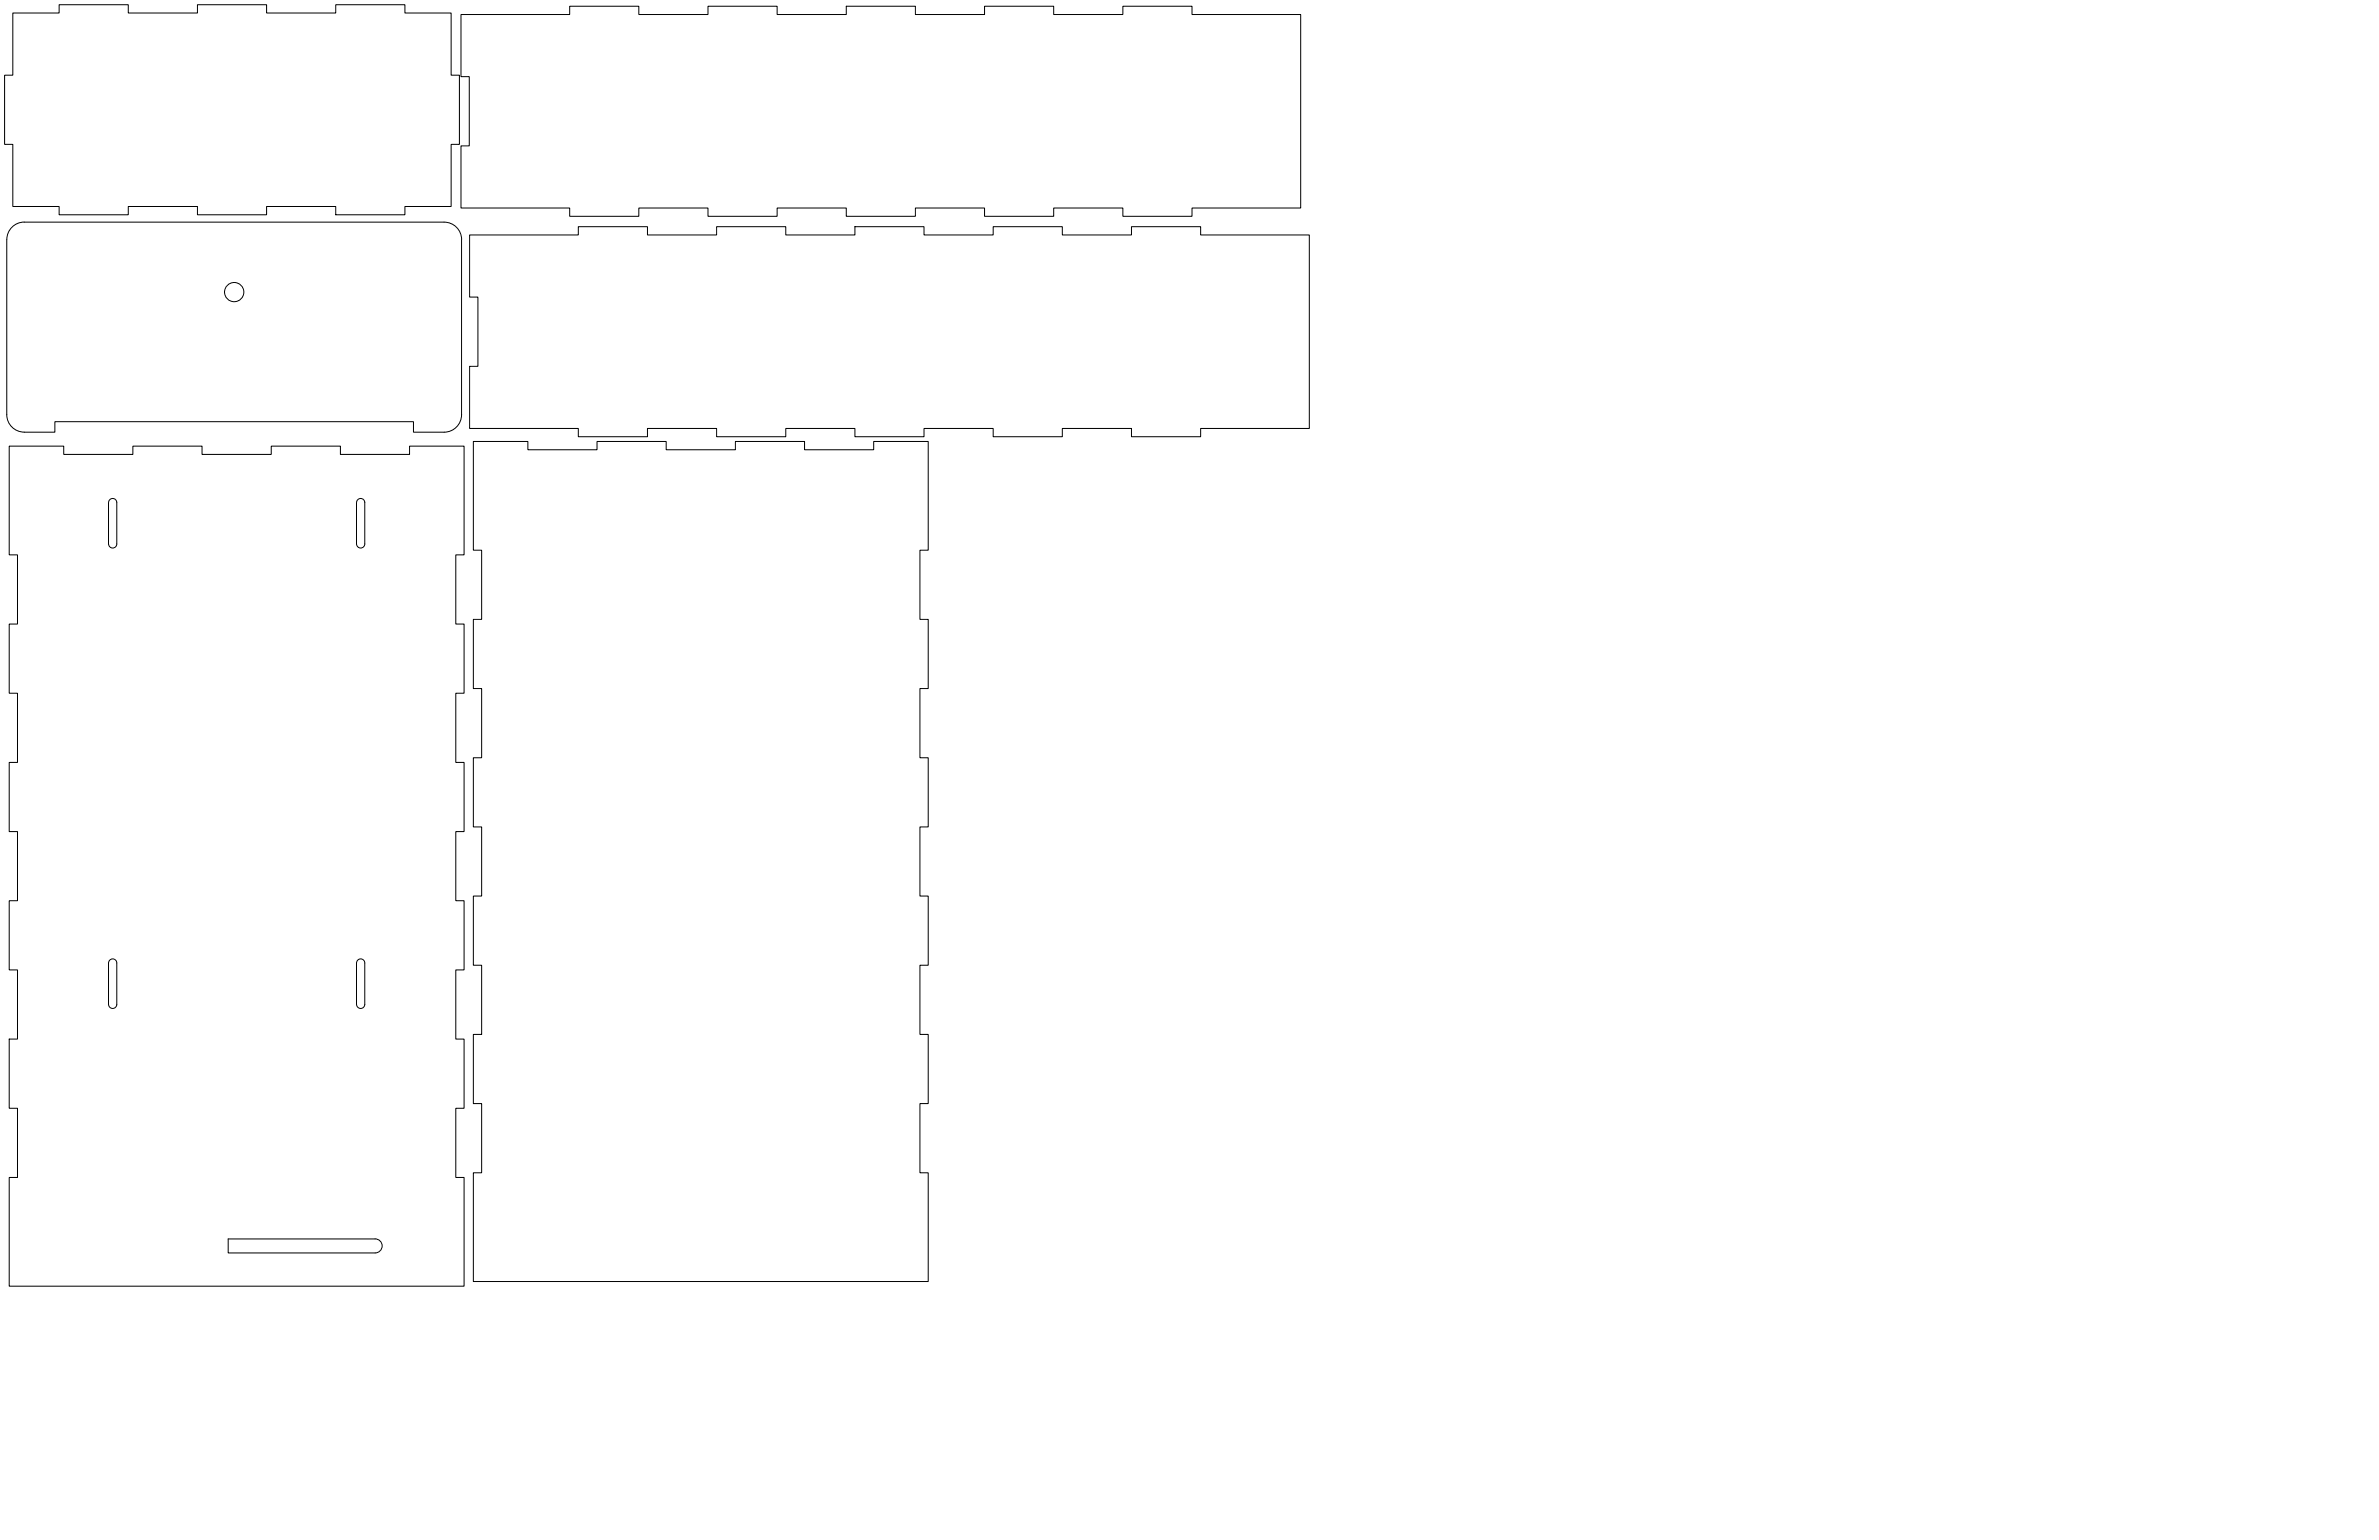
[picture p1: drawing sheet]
<svg xmlns="http://www.w3.org/2000/svg" width="864mm" height="559mm" viewBox="0 0 864 559" stroke-linecap="round" stroke-linejoin="round" font-family="sans-serif">
<!-- layer: Visible -->
<g fill="none" stroke="#000" stroke-width=".36">
<path d="M4.7 4.7h16.8v-3h25.1v3h25.1v-3h25.1v3h25.1v-3h25.1v3h16.8v22.6h3v25.1h-3v22.5h-16.8v3h-25.1v-3h-25.1v3h-25.1v-3h-25.1v3h-25.1v-3h-16.8v-22.5h-3v-25.1h3zM167.3 5.3h39.5v-3h25.1v3h25.1v-3h25.1v3h25.1v-3h25.1v3h25.1v-3h25.1v3h25.1v-3h25.1v3h39.5v70.2h-39.5v3h-25.1v-3h-25.1v3h-25.1v-3h-25.1v3h-25.1v-3h-25.1v3h-25.1v-3h-25.1v3h-25.1v-3h-39.5v-22.6h3v-25.1h-3zM167.6 86.9a6.4 6.4 0 0 0-6.4-6.3h-152.4a6.4 6.4 0 0 0-6.3 6.4v63.5a6.4 6.4 0 0 0 6.3 6.3h11.1v-3.8h130.2v3.8h11.1a6.4 6.4 0 0 0 6.4-6.3v-63.5M170.5 85.3h39.4v-3h25.1v3h25.1v-3h25.1v3h25.1v-3h25.1v3h25.1v-3h25.1v3h25.1v-3h25.1v3h39.5v70.2h-39.5v3h-25.1v-3h-25.1v3h-25.1v-3h-25.1v3h-25.1v-3h-25.1v3h-25.1v-3h-25.1v3h-25.1v-3h-39.4v-22.6h3v-25.1h-3zM3.3 161.9h19.8v3h25.1v-3h25.1v3h25.2v-3h25.1v3h25.1v-3h19.8v39.4h-3v25.1h3v25.1h-3v25.1h3v25.2h-3v25h3v25.1h-3v25.1h3v25.1h-3v25.1h3v39.5h-165.2v-39.5h3v-25.1h-3v-25.1h3v-25.1h-3v-25.1h3v-25h-3v-25.2h3v-25.1h-3v-25.1h3v-25.1h-3zM171.8 160.2h19.8v3h25.1v-3h25.1v3h25.2v-3h25.1v3h25.1v-3h19.8v39.4h-3.1v25.1h3.1v25.2h-3.1v25.1h3.1v25.1h-3.1v25h3.1v25.1h-3.1v25.1h3.1v25.2h-3.1v25.1h3.1v39.4h-165.2v-39.4h3v-25.1h-3v-25.2h3v-25.1h-3v-25.1h3v-25h-3v-25.1h3v-25.1h-3v-25.2h3v-25.1h-3zM39.4 182.4v15a1.49 1.49 0 0 0 1.5 1.5 1.49 1.49 0 0 0 1.5-1.5v-15M39.4 182.4a1.49 1.49 0 0 1 1.5-1.5 1.49 1.49 0 0 1 1.5 1.5M129.4 182.4v15a1.49 1.49 0 0 0 1.5 1.5 1.49 1.49 0 0 0 1.5-1.5v-15M129.4 182.4a1.49 1.49 0 0 1 1.5-1.5 1.49 1.49 0 0 1 1.5 1.5M39.7 348.5a1.49 1.49 0 0 1 1.7-.5 1.49 1.49 0 0 1 1 1.4v15a1.5 1.5 0 0 1-1.5 1.5 1.5 1.5 0 0 1-1.5-1.5v-15zM129.7 348.5a1.49 1.49 0 0 1 1.7-.5 1.49 1.49 0 0 1 1 1.4v15a1.5 1.5 0 0 1-1.5 1.5 1.5 1.5 0 0 1-1.5-1.5v-15z"/>
<path d="M136.2 449.6h-53.4v5h53.4M136.2 449.5a2.55 2.55 0 0 1 2.5 2.6 2.55 2.55 0 0 1-2.5 2.5"/>
<circle cx="85" cy="106" r="3.5"/>
</g>
</svg>
